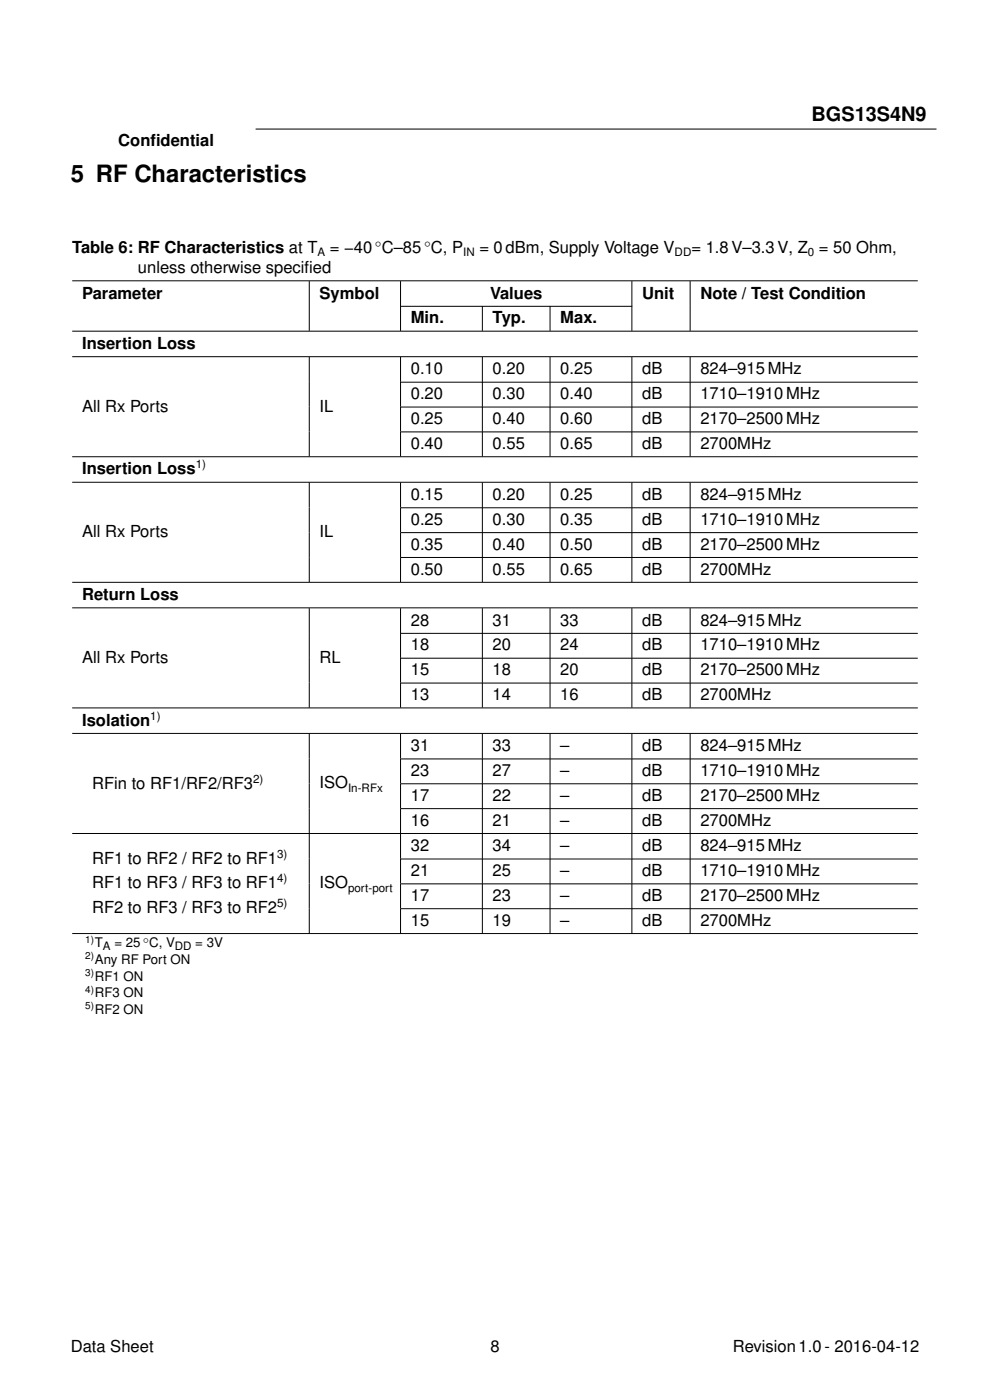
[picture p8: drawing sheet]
<svg xmlns="http://www.w3.org/2000/svg" width="210mm" height="297mm" viewBox="0 0 210 297" stroke-linecap="round" stroke-linejoin="round" font-family="sans-serif">
<defs><g id="words">
<text font-size="5.1" x="15" y="38.7">5 RF Characteristics</text>
<text font-size="4.2" x="172.2" y="25.7">BGS13S4N9</text>
<g font-size="3.5">
<text x="25.1" y="31">Conf</text>
<text x="31.9" y="31">idential</text>
<text x="15.3" y="53.7">Table 6: RF Characteristics at T</text>
<text x="70" y="53.7">= −40 C–85 C, P</text>
<text x="101.7" y="53.7">= 0dBm, Supply Voltage V</text>
<text x="146.7" y="53.7">= 1.8V–3.3V, Z = 50 Ohm,</text>
<text x="29.3" y="57.9">unless otherwise specif</text>
<text x="64.6" y="57.9">ied</text>
<text x="17.4" y="63.3">Parameter</text>
<text x="67.8" y="63.3">Symbol</text>
<text x="103.9" y="63.3">Values</text>
<text x="136.2" y="63.3">Unit</text>
<text x="148.6" y="63.3">Note / Test Condition</text>
<text x="87.1" y="68.6">Min.</text>
<text x="104.5" y="68.6">Typ.</text>
<text x="118.9" y="68.6">Max.</text>
<text x="17.4" y="74">Insertion Loss</text>
<text x="87.1" y="79.4">0.10</text>
<text x="104.5" y="79.4">0.20</text>
<text x="118.9" y="79.4">0.25</text>
<text x="136.2" y="79.4">dB</text>
<text x="148.6" y="79.4">824–915MHz</text>
<text x="17.4" y="87.3">All Rx Ports</text>
<text x="67.8" y="87.3">IL</text>
<text x="87.1" y="84.7">0.20</text>
<text x="87.1" y="90">0.25</text>
<text x="104.5" y="84.7">0.30</text>
<text x="104.5" y="90">0.40</text>
<text x="118.9" y="84.7">0.40</text>
<text x="118.9" y="90">0.60</text>
<text x="136.2" y="84.7">dB</text>
<text x="136.2" y="90">dB</text>
<text x="148.6" y="84.7">1710–1910MHz</text>
<text x="148.6" y="90">2170–2500MHz</text>
<text x="87.1" y="95.2">0.40</text>
<text x="104.5" y="95.2">0.55</text>
<text x="118.9" y="95.2">0.65</text>
<text x="136.2" y="95.2">dB</text>
<text x="148.6" y="95.2">2700MHz</text>
<text x="17.4" y="100.7">Insertion Loss</text>
<text x="87.1" y="106.1">0.15</text>
<text x="104.5" y="106.1">0.20</text>
<text x="118.9" y="106.1">0.25</text>
<text x="136.2" y="106.1">dB</text>
<text x="148.6" y="106.1">824–915MHz</text>
<text x="17.4" y="114">All Rx Ports</text>
<text x="67.8" y="114">IL</text>
<text x="87.1" y="111.3">0.25</text>
<text x="104.5" y="111.3">0.30</text>
<text x="118.9" y="111.3">0.35</text>
<text x="136.2" y="111.3">dB</text>
<text x="148.6" y="111.3">1710–1910MHz</text>
<text x="87.1" y="116.6">0.35</text>
<text x="104.5" y="116.6">0.40</text>
<text x="118.9" y="116.6">0.50</text>
<text x="136.2" y="116.6">dB</text>
<text x="148.6" y="116.6">2170–2500MHz</text>
<text x="87.1" y="121.9">0.50</text>
<text x="104.5" y="121.9">0.55</text>
<text x="118.9" y="121.9">0.65</text>
<text x="136.2" y="121.9">dB</text>
<text x="148.6" y="121.9">2700MHz</text>
<text x="17.4" y="127.3">Return Loss</text>
<text x="87.1" y="132.7">28</text>
<text x="87.1" y="138">18</text>
<text x="104.5" y="132.7">31</text>
<text x="104.5" y="138">20</text>
<text x="118.9" y="132.7">33</text>
<text x="118.9" y="138">24</text>
<text x="136.2" y="132.7">dB</text>
<text x="136.2" y="138">dB</text>
<text x="148.6" y="132.7">824–915MHz</text>
<text x="148.6" y="138">1710–1910MHz</text>
<text x="17.4" y="140.6">All Rx Ports</text>
<text x="67.8" y="140.6">RL</text>
<text x="87.1" y="143.3">15</text>
<text x="104.5" y="143.3">18</text>
<text x="118.9" y="143.3">20</text>
<text x="136.2" y="143.3">dB</text>
<text x="148.6" y="143.3">2170–2500MHz</text>
<text x="87.1" y="148.5">13</text>
<text x="104.5" y="148.5">14</text>
<text x="118.9" y="148.5">16</text>
<text x="136.2" y="148.5">dB</text>
<text x="148.6" y="148.5">2700MHz</text>
<text x="17.4" y="153.9">Isolation</text>
<text x="87.1" y="159.4">31</text>
<text x="104.5" y="159.4">33</text>
<text x="118.9" y="159.4">–</text>
<text x="136.2" y="159.4">dB</text>
<text x="148.6" y="159.4">824–915MHz</text>
<text x="19.5" y="167.3">RFin to RF1/RF2/RF3</text>
<text x="67.8" y="167.3">ISO</text>
<text x="87.1" y="164.6">23</text>
<text x="104.5" y="164.6">27</text>
<text x="118.9" y="164.6">–</text>
<text x="136.2" y="164.6">dB</text>
<text x="148.6" y="164.6">1710–1910MHz</text>
<text x="87.1" y="169.9">17</text>
<text x="104.5" y="169.9">22</text>
<text x="118.9" y="169.9">–</text>
<text x="136.2" y="169.9">dB</text>
<text x="148.6" y="169.9">2170–2500MHz</text>
<text x="87.1" y="175.2">16</text>
<text x="104.5" y="175.2">21</text>
<text x="118.9" y="175.2">–</text>
<text x="136.2" y="175.2">dB</text>
<text x="148.6" y="175.2">2700MHz</text>
<text x="19.5" y="183.2">RF1 to RF2 / RF2 to RF1</text>
<text x="87.1" y="180.6">32</text>
<text x="87.1" y="185.9">21</text>
<text x="104.5" y="180.6">34</text>
<text x="104.5" y="185.9">25</text>
<text x="118.9" y="180.6">–</text>
<text x="118.9" y="185.9">–</text>
<text x="136.2" y="180.6">dB</text>
<text x="136.2" y="185.9">dB</text>
<text x="148.6" y="180.6">824–915MHz</text>
<text x="148.6" y="185.9">1710–1910MHz</text>
<text x="19.5" y="188.5">RF1 to RF3 / RF3 to RF1</text>
<text x="67.8" y="188.5">ISO</text>
<text x="87.1" y="191.1">17</text>
<text x="104.5" y="191.1">23</text>
<text x="118.9" y="191.1">–</text>
<text x="136.2" y="191.1">dB</text>
<text x="148.6" y="191.1">2170–2500MHz</text>
<text x="19.5" y="193.8">RF2 to RF3 / RF3 to RF2</text>
<text x="87.1" y="196.4">15</text>
<text x="104.5" y="196.4">19</text>
<text x="118.9" y="196.4">–</text>
<text x="136.2" y="196.4">dB</text>
<text x="148.6" y="196.4">2700MHz</text>
<text x="15" y="286.8">Data Sheet</text>
<text x="104" y="286.8">8</text>
<text x="155.5" y="286.8">Revision1.0- 2016-04-12</text>
</g>
<g font-size="2.8">
<text x="20.1" y="201">T</text>
<text x="24.3" y="201">= 25 C, V</text>
<text x="41.4" y="201">= 3V</text>
<text x="20.1" y="204.5">Any RF Port ON</text>
<text x="20.1" y="208.1">RF1 ON</text>
<text x="20.1" y="211.6">RF3 ON</text>
<text x="20.1" y="215.1">RF2 ON</text>
</g>
<g font-size="2.5">
<text x="79.5" y="52.4">◦</text>
<text x="90" y="52.4">◦</text>
<text x="67.3" y="54.4">A</text>
<text x="98.2" y="54.4">IN</text>
<text x="143.1" y="54.4">DD</text>
<text x="171.4" y="54.4">0</text>
<text x="41.5" y="99.4">1)</text>
<text x="31.9" y="152.7">1)</text>
<text x="53.7" y="166.1">2)</text>
<text x="73.8" y="168">In-RFx</text>
<text x="58.8" y="181.9">3)</text>
<text x="58.8" y="187.2">4)</text>
<text x="73.8" y="189.2">port-port</text>
<text x="58.8" y="192.5">5)</text>
<text x="21.8" y="201.6">A</text>
<text x="37.1" y="201.6">DD</text>
</g>
<g font-size="2.1">
<text x="18.1" y="200">1)</text>
<text x="18.1" y="203.5">2)</text>
<text x="30.3" y="200">◦</text>
<text x="18.1" y="207.1">3)</text>
<text x="18.1" y="210.6">4)</text>
<text x="18.1" y="214.1">5)</text>
</g>
</g></defs>
<path d="M54.2 27.4h144.5" fill="none" stroke="#000" stroke-width=".21"/>
<path d="M15.3 59.5h179.4v138.6h-179.4z" fill="#fff"/>
<g fill="none" stroke="#000" stroke-width=".21">
<path d="M15.3 59.6h179.4M65.6 59.6v10.6M85 59.6v10.6M134 59.6v10.6M146.4 59.6v10.6M15.3 70.3h179.4M15.3 75.7h179.4M65.6 75.7v21.1M85 75.7v21.1M85 65h49.1M102.3 64.9v5.3M102.3 75.7v21.1"/>
<path d="M116.7 64.9v5.3M116.7 75.7v21.1M134 75.7v21.1M146.4 75.7v21.1M15.3 96.9h179.4M85 81.1h109.7M85 86.4h109.7M85 91.6h109.7M15.3 102.3h179.4M65.6 102.4v21.1M85 102.4v21.1M85 107.7h109.7"/>
<path d="M85 113h109.7M85 118.3h109.7M102.3 102.4v21.1M116.7 102.4v21.1M134 102.4v21.1M146.4 102.4v21.1M15.3 123.5h179.4M15.3 129h179.4M65.6 129v21.1M85 129v21.1M85 134.4h109.7M85 139.6h109.7"/>
<path d="M102.3 129v21.1M116.7 129v21.1M134 129v21.1M146.4 129v21.1M15.3 150.2h179.4M15.3 155.6h179.4M65.6 155.7v21M85 155.7v21M85 144.9h109.7M102.3 155.7v21M116.7 155.7v21M134 155.7v21"/>
<path d="M146.4 155.7v21M15.3 176.8h179.4M65.6 176.9v21.1M85 176.9v21.1M85 161h109.7M85 166.3h109.7M85 171.5h109.7M102.3 176.9v21.1M116.7 176.9v21.1M134 176.9v21.1M146.4 176.9v21.1M15.3 198h179.4"/>
<path d="M85 182.2h109.7M85 187.5h109.7M85 192.8h109.7"/>
</g>
<use href="#words"/>
</svg>
